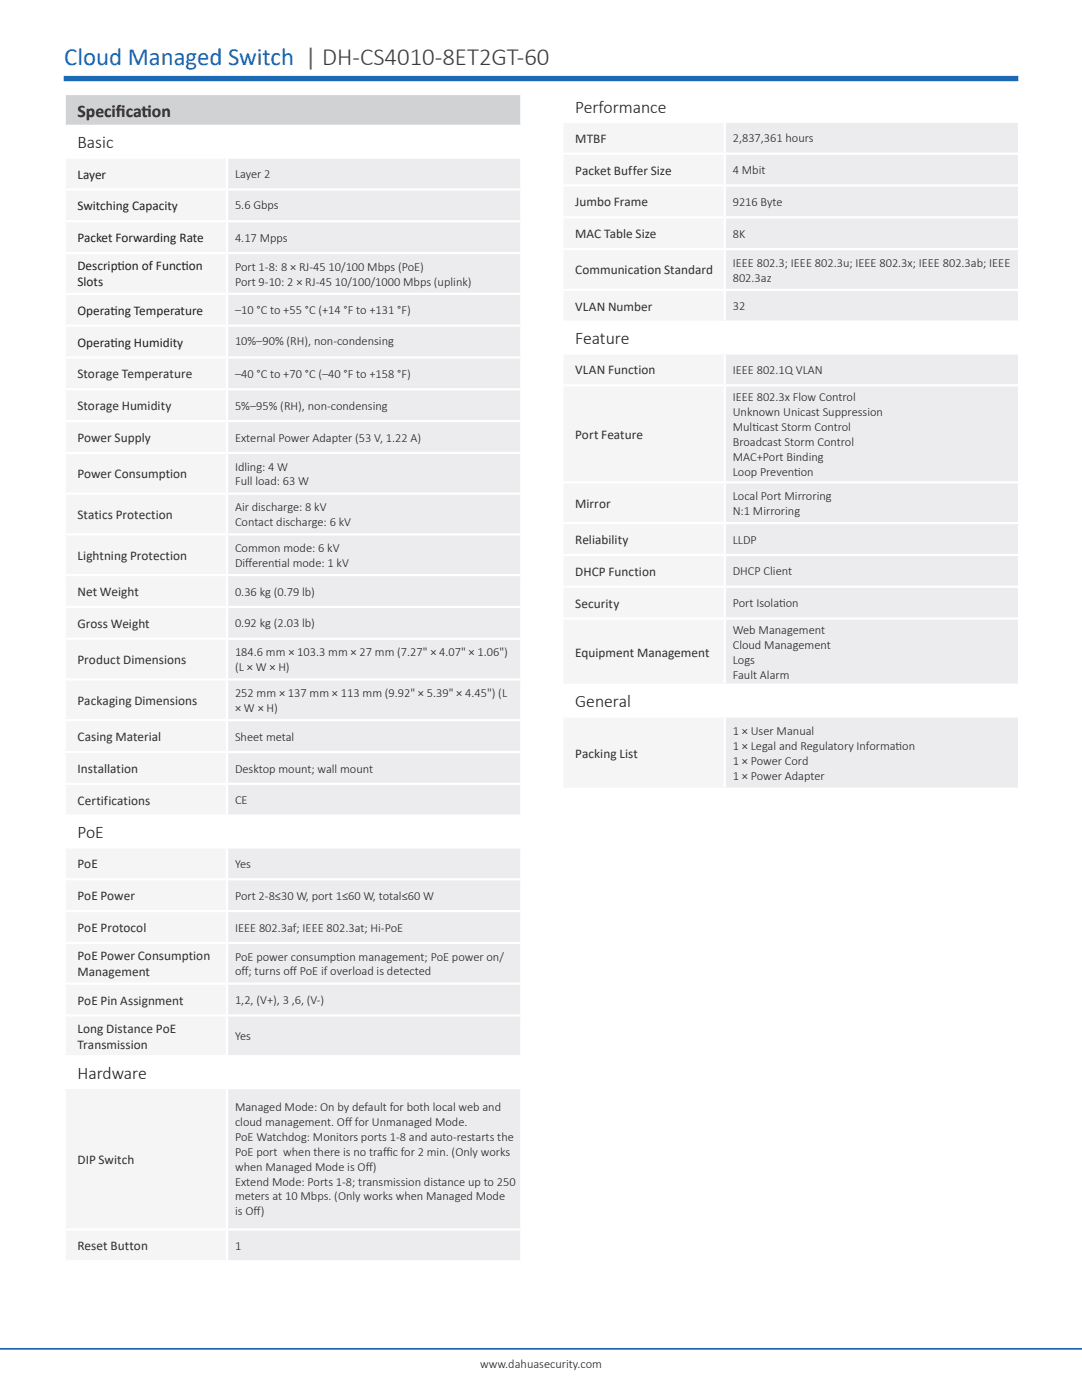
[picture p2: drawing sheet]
<svg xmlns="http://www.w3.org/2000/svg" width="216mm" height="279mm" viewBox="0 0 216 279" stroke-linecap="round" stroke-linejoin="round" font-family="sans-serif">
<defs><g id="words">
<text font-size="4.9" fill="#1e69b4" x="12.8" y="13">Cloud Managed Switch | DH-CS4010-8ET2GT-60</text>
<g font-size="3.5" fill="#231f20">
<text x="15.5" y="23.3">Specif</text>
<text x="23.1" y="23.3">icat</text>
<text x="28.3" y="23.3">ion</text>
<text x="114.8" y="22.5">Performance</text>
<text x="15.5" y="29.6">Basic</text>
<text x="114.8" y="68.7">Feature</text>
<text x="114.8" y="141.1">General</text>
<text x="15.5" y="167.3">PoE</text>
<text x="15.5" y="215.3">Hardware</text>
</g>
<g font-size="2.6" fill="#312f30">
<text x="114.8" y="28.5">MTBF</text>
<text x="114.8" y="34.8">Packet Buffer Size</text>
<text x="114.8" y="41.2">Jumbo Frame</text>
<text x="114.8" y="47.5">MAC Table Size</text>
<text x="114.8" y="54.8">Communication Standard</text>
<text x="114.8" y="62">VLAN Number</text>
<text x="15.5" y="75.5">Storage Temperature</text>
<text x="114.8" y="74.7">VLAN Function</text>
<text x="15.5" y="81.9">Storage Humidity</text>
<text x="15.5" y="88.2">Power Supply</text>
<text x="114.8" y="87.6">Port Feature</text>
<text x="15.5" y="95.4">Power Consumption</text>
<text x="114.8" y="101.3">Mirror</text>
<text x="15.5" y="103.6">Statics Protection</text>
<text x="15.5" y="111.7">Lightning Protection</text>
<text x="114.8" y="108.6">Reliability</text>
<text x="15.5" y="118.9">Net Weight</text>
<text x="114.8" y="114.9">DHCP Function</text>
<text x="15.5" y="125.3">Gross Weight</text>
<text x="114.8" y="121.3">Security</text>
<text x="114.8" y="131">Equipment Management</text>
<text x="15.5" y="132.5">Product Dimensions</text>
<text x="15.5" y="140.7">Packaging Dimensions</text>
<text x="15.5" y="147.9">Casing Material</text>
<text x="15.5" y="154.2">Installation</text>
<text x="114.8" y="151.2">Packing List</text>
<text x="15.5" y="160.6">Certifications</text>
<text x="15.5" y="173.3">PoE</text>
<text x="15.5" y="179.6">PoE Power</text>
<text x="15.5" y="186">PoE Protocol</text>
<text x="15.5" y="191.6">PoE Power Consumption</text>
<text x="15.5" y="194.8">Management</text>
<text x="15.5" y="200.5">PoE Pin Assignment</text>
<text x="15.5" y="206.1">Long Distance PoE</text>
<text x="15.5" y="209.3">Transmission</text>
<text x="15.5" y="232.2">DIP Switch</text>
<text x="15.5" y="249.5">Reset Button</text>
</g>
<g font-size="2.6" fill="#231f20">
<text x="15.5" y="35.6">Layer</text>
<text x="15.5" y="42">Switching Capacity</text>
<text x="15.5" y="48.3">Packet Forwarding Rate</text>
<text x="15.5" y="54">Descript</text>
<text x="23.5" y="54">ion of Funct</text>
<text x="36.2" y="54">ion</text>
<text x="15.5" y="57.2">Slots</text>
<text x="15.5" y="62.8">Operat</text>
<text x="22" y="62.8">ing Temperature</text>
<text x="15.5" y="69.2">Operat</text>
<text x="22" y="69.2">ing Humidity</text>
</g>
<g font-size="2.5" fill="#231f20">
<text x="146.2" y="28.4">2,837,361 hours</text>
<text x="46.9" y="35.6">Layer 2</text>
<text x="146.2" y="34.8">4 Mbit</text>
<text x="46.9" y="41.6">5.6 Gbps</text>
<text x="146.2" y="41.1">9216 Byte</text>
<text x="146.2" y="47.5">8K</text>
<text x="46.9" y="48.3">4.17 Mpps</text>
<text x="146.2" y="53.2">IEEE 802.3; IEEE 802.3u; IEEE 802.3x; IEEE 802.3ab; IEEE</text>
<text x="46.9" y="54">Port 1-8: 8 × RJ-45 10/100 Mbps (PoE)</text>
<text x="46.9" y="57">Port 9-10: 2 × RJ-45 10/100/1000 Mbps (uplink)</text>
<text x="146.2" y="56.2">802.3az</text>
<text x="46.9" y="62.7">–10 °C to +55 °C (+14 °F to +131 °F)</text>
<text x="146.2" y="61.9">32</text>
<text x="46.9" y="68.8">10%–90% (RH), non-condensing</text>
<text x="46.9" y="75.4">–40 °C to +70 °C (–40 °F to +158 °F)</text>
<text x="146.2" y="74.6">IEEE 802.1Q VLAN</text>
<text x="46.9" y="81.8">5%–95% (RH), non-condensing</text>
<text x="146.2" y="80.1">IEEE 802.3x Flow Control</text>
<text x="146.2" y="83.1">Unknown Unicast Suppression</text>
<text x="46.9" y="88.1">External Power Adapter (53 V, 1.22 A)</text>
<text x="146.2" y="86">Mult</text>
<text x="146.2" y="89">Broadcast Storm Control</text>
<text x="150.1" y="86">icast Storm Control</text>
<text x="46.9" y="93.9">Idling: 4 W</text>
<text x="146.2" y="92">MAC+Port Binding</text>
<text x="146.2" y="94.9">Loop Prevent</text>
<text x="158.5" y="94.9">ion</text>
<text x="46.9" y="96.9">Full load: 63 W</text>
<text x="146.2" y="99.8">Local Port Mirroring</text>
<text x="46.9" y="102">Air discharge: 8 kV</text>
<text x="46.9" y="105">Contact discharge: 6 kV</text>
<text x="146.2" y="102.7">N:1 Mirroring</text>
<text x="46.9" y="110.2">Common mode: 6 kV</text>
<text x="46.9" y="113.1">Dif</text>
<text x="48.9" y="113.1">ferent</text>
<text x="54.8" y="113.1">ial mode: 1 kV</text>
<text x="146.2" y="108.5">LLDP</text>
<text x="46.9" y="118.9">0.36 kg (0.79 lb)</text>
<text x="146.2" y="114.8">DHCP Client</text>
<text x="46.9" y="125.2">0.92 kg (2.03 lb)</text>
<text x="146.2" y="121.2">Port Isolat</text>
<text x="155.4" y="121.2">ion</text>
<text x="46.9" y="131">184.6 mm × 103.3 mm × 27 mm (7.27&quot; × 4.07&quot; × 1.06&quot;)</text>
<text x="146.2" y="126.5">Web Management</text>
<text x="146.2" y="129.5">Cloud Management</text>
<text x="46.9" y="133.9">(L × W × H)</text>
<text x="146.2" y="132.5">Logs</text>
<text x="146.2" y="135.4">Fault Alarm</text>
<text x="46.9" y="139.1">252 mm × 137 mm × 113 mm (9.92&quot; × 5.39&quot; × 4.45&quot;) (L</text>
<text x="46.9" y="142.1">× W × H)</text>
<text x="46.9" y="147.8">Sheet metal</text>
<text x="146.2" y="146.7">1 × User Manual</text>
<text x="146.2" y="149.7">1 × Legal and Regulatory Informat</text>
<text x="178.7" y="149.7">ion</text>
<text x="46.9" y="154.2">Desktop mount; wall mount</text>
<text x="146.2" y="152.6">1 × Power Cord</text>
<text x="146.2" y="155.6">1 × Power Adapter</text>
<text x="46.9" y="160.5">CE</text>
<text x="46.9" y="173.2">Yes</text>
<text x="46.9" y="179.6">Port 2-8≤30 W, port 1≤60 W, total≤60 W</text>
<text x="46.9" y="185.9">IEEE 802.3af; IEEE 802.3at; Hi-PoE</text>
<text x="46.9" y="191.7">PoE power consumpt</text>
<text x="67.1" y="191.7">ion management; PoE power on/</text>
<text x="46.9" y="194.7">of</text>
<text x="48.2" y="194.7">f; turns of</text>
<text x="57.8" y="194.7">f PoE if overload is detected</text>
<text x="46.9" y="200.4">1,2, (V+), 3 ,6, (V-)</text>
<text x="46.9" y="207.6">Yes</text>
<text x="46.9" y="221.8">Managed Mode: On by default for both local web and</text>
<text x="46.9" y="224.8">cloud management. Of</text>
<text x="46.9" y="227.7">PoE Watchdog: Monitors ports 1-8 and auto-restarts the</text>
<text x="68.8" y="224.8">f for Unmanaged Mode.</text>
<text x="46.9" y="230.7">PoE port when there is no traf</text>
<text x="46.9" y="233.7">when Managed Mode is Of</text>
<text x="73" y="233.7">f)</text>
<text x="76.4" y="230.7">f</text>
<text x="76.4" y="230.7">ic for 2 min. (Only works</text>
<text x="46.9" y="236.6">Extend Mode: Ports 1-8; transmission distance up to 250</text>
<text x="46.9" y="239.6">meters at 10 Mbps. (Only works when Managed Mode</text>
<text x="46.9" y="242.5">is Of</text>
<text x="50.6" y="242.5">f)</text>
<text x="46.9" y="249.5">1</text>
<text x="95.8" y="272.9">www.dahuasecurity.com</text>
</g>
</g></defs>
<path d="M0 269.2h215.9" fill="none" stroke="#1e69b4" stroke-width=".35"/>
<path d="M12.7 15.7h190.5" fill="none" stroke="#1e69b4" stroke-width="1.1" stroke-linecap="butt"/>
<path d="M12.9 18.8h91.1v6.3h-91.1z" fill="#d1d2d4"/>
<path d="M12.9 25.1h91.1v6.4h-91.1zM12.9 162.8h91.1v6.3h-91.1zM12.9 210.8h91.1v6.3h-91.1z" fill="#fff"/>
<path d="M12.9 31.5h32.4v6.3h-32.4zM12.9 37.8h32.4v6.4h-32.4z" fill="#f5f5f6"/>
<path d="M45.3 31.5h58.7v6.3h-58.7zM45.3 37.8h58.7v6.4h-58.7z" fill="#ececee"/>
<path d="M12.9 44.2h32.4v6.3h-32.4z" fill="#f5f5f6"/>
<path d="M45.3 44.2h58.7v6.3h-58.7z" fill="#ececee"/>
<path d="M12.9 50.5h32.4v8.1h-32.4zM12.9 65h32.4v6.3h-32.4z" fill="#f5f5f6"/>
<path d="M45.3 50.5h58.7v8.1h-58.7zM45.3 65h58.7v6.3h-58.7z" fill="#ececee"/>
<path d="M12.9 58.6h32.4v6.4h-32.4z" fill="#f5f5f6"/>
<path d="M45.3 58.6h58.7v6.4h-58.7z" fill="#ececee"/>
<path d="M12.9 71.3h32.4v6.4h-32.4zM12.9 77.7h32.4v6.3h-32.4zM12.9 84h32.4v6.4h-32.4zM12.9 90.4h32.4v8.1h-32.4z" fill="#f5f5f6"/>
<path d="M45.3 71.3h58.7v6.4h-58.7zM45.3 77.7h58.7v6.3h-58.7zM45.3 84h58.7v6.4h-58.7zM45.3 90.4h58.7v8.1h-58.7z" fill="#ececee"/>
<path d="M12.9 98.5h32.4v8.1h-32.4zM12.9 106.6h32.4v8.2h-32.4zM12.9 114.8h32.4v6.3h-32.4z" fill="#f5f5f6"/>
<path d="M45.3 98.5h58.7v8.1h-58.7zM45.3 106.6h58.7v8.2h-58.7zM45.3 114.8h58.7v6.3h-58.7z" fill="#ececee"/>
<path d="M12.9 121.1h32.4v6.4h-32.4zM12.9 127.5h32.4v8.1h-32.4zM12.9 135.6h32.4v8.1h-32.4zM12.9 143.7h32.4v6.4h-32.4zM12.9 156.4h32.4v6.4h-32.4z" fill="#f5f5f6"/>
<path d="M45.3 121.1h58.7v6.4h-58.7zM45.3 127.5h58.7v8.1h-58.7zM45.3 135.6h58.7v8.1h-58.7zM45.3 143.7h58.7v6.4h-58.7zM45.3 156.4h58.7v6.4h-58.7z" fill="#ececee"/>
<path d="M12.9 150.1h32.4v6.3h-32.4z" fill="#f5f5f6"/>
<path d="M45.3 150.1h58.7v6.3h-58.7z" fill="#ececee"/>
<path d="M12.9 169.1h32.4v6.4h-32.4zM12.9 217.1h32.4v28.3h-32.4z" fill="#f5f5f6"/>
<path d="M45.3 169.1h58.7v6.4h-58.7zM45.3 217.1h58.7v28.3h-58.7z" fill="#ececee"/>
<path d="M12.9 175.5h32.4v6.3h-32.4zM12.9 181.8h32.4v6.4h-32.4zM12.9 188.2h32.4v8.1h-32.4zM12.9 196.3h32.4v6.4h-32.4zM12.9 202.7h32.4v8.1h-32.4z" fill="#f5f5f6"/>
<path d="M45.3 175.5h58.7v6.3h-58.7zM45.3 181.8h58.7v6.4h-58.7zM45.3 188.2h58.7v8.1h-58.7zM45.3 196.3h58.7v6.4h-58.7zM45.3 202.7h58.7v8.1h-58.7z" fill="#ececee"/>
<path d="M12.9 245.4h32.4v6.3h-32.4z" fill="#f5f5f6"/>
<path d="M45.3 245.4h58.7v6.3h-58.7z" fill="#ececee"/>
<g fill="none" stroke="#fff" stroke-width=".44">
<path d="M12.7 18.8h91.5M12.9 19v5.9M104 19v5.9M12.7 25.1h91.5M12.7 31.5h91.5M12.7 37.8h91.5M12.9 25.3v5.9M12.9 31.7v5.9M12.9 38v5.9M45.3 31.7v5.9M45.3 38v5.9M104 25.3v5.9"/>
<path d="M104 31.7v5.9M104 38v5.9M12.7 44.2h91.5M12.7 50.5h91.5M12.7 58.6h91.5M12.9 44.4v5.9M12.9 50.7v7.7M12.9 58.9v5.9M45.3 44.4v5.9M45.3 50.7v7.7M45.3 58.9v5.9M104 44.4v5.9"/>
<path d="M104 50.7v7.7M104 58.9v5.9M12.7 65h91.5M12.7 71.3h91.5M12.7 77.7h91.5M12.9 65.2v5.9M12.9 71.6v5.9M12.9 77.9v5.9M45.3 65.2v5.9M45.3 71.6v5.9M45.3 77.9v5.9M104 65.2v5.9"/>
<path d="M104 71.6v5.9M104 77.9v5.9M12.7 84h91.5M12.7 90.4h91.5M12.7 98.5h91.5M12.9 84.3v5.9M12.9 90.6v7.7M12.9 98.7v7.7M45.3 84.3v5.9M45.3 90.6v7.7M45.3 98.7v7.7M104 84.3v5.9"/>
<path d="M104 90.6v7.7M104 98.7v7.7M12.7 106.6h91.5M12.7 114.8h91.5M12.9 106.9v7.7M12.9 115v5.9M45.3 106.9v7.7M45.3 115v5.9M104 106.9v7.7M104 115v5.9M12.7 121.1h91.5M12.7 127.5h91.5"/>
<path d="M12.7 135.6h91.5M12.9 121.3v6M12.9 127.7v7.7M12.9 135.8v7.7M45.3 121.3v6M45.3 127.7v7.7M45.3 135.8v7.7M104 121.3v6M104 127.7v7.7M104 135.8v7.7M12.7 143.7h91.5M12.7 150.1h91.5"/>
<path d="M12.7 156.4h91.5M12.9 144v5.9M12.9 150.3v5.9M12.9 156.7v5.9M45.3 144v5.9M45.3 150.3v5.9M45.3 156.7v5.9M104 144v5.9M104 150.3v5.9M104 156.7v5.9M12.7 162.8h91.5M12.7 169.1h91.5"/>
<path d="M12.7 175.5h91.5M12.9 163v5.9M12.9 169.4v5.9M12.9 175.7v5.9M45.3 169.4v5.9M45.3 175.7v5.9M104 163v5.9M104 169.4v5.9M104 175.7v5.9M12.7 181.8h91.5M12.7 188.2h91.5M12.7 196.3h91.5"/>
<path d="M12.9 182.1v5.9M12.9 188.4v7.7M12.9 196.5v5.9M45.3 182.1v5.9M45.3 188.4v7.7M45.3 196.5v5.9M104 182.1v5.9M104 188.4v7.7M104 196.5v5.9M12.7 202.7h91.5M12.7 210.8h91.5M12.7 217.1h91.5"/>
<path d="M12.9 202.9v7.7M12.9 211v5.9M12.9 217.4v27.7M45.3 202.9v7.7M45.3 217.4v27.7M104 202.9v7.7M104 211v5.9M104 217.4v27.7M12.7 245.4h91.5M12.7 251.7h91.5M12.9 245.6v5.9M45.3 245.6v5.9"/>
<path d="M104 245.6v5.9"/>
</g>
<path d="M112.2 18h91.1v6.3h-91.1zM112.2 64.2h91.1v6.3h-91.1zM112.2 136.7h91.1v6.3h-91.1z" fill="#fff"/>
<path d="M112.2 24.3h32.4v6.4h-32.4zM112.2 57.8h32.4v6.4h-32.4z" fill="#f5f5f6"/>
<path d="M144.6 24.3h58.7v6.4h-58.7zM144.6 57.8h58.7v6.4h-58.7z" fill="#ececee"/>
<path d="M112.2 30.7h32.4v6.3h-32.4zM112.2 37h32.4v6.4h-32.4zM112.2 43.4h32.4v6.3h-32.4zM112.2 49.7h32.4v8.1h-32.4z" fill="#f5f5f6"/>
<path d="M144.6 30.7h58.7v6.3h-58.7zM144.6 37h58.7v6.4h-58.7zM144.6 43.4h58.7v6.3h-58.7zM144.6 49.7h58.7v8.1h-58.7z" fill="#ececee"/>
<path d="M112.2 70.5h32.4v6.4h-32.4z" fill="#f5f5f6"/>
<path d="M144.6 70.5h58.7v6.4h-58.7z" fill="#ececee"/>
<path d="M112.2 76.9h32.4v19.4h-32.4zM112.2 96.3h32.4v8.1h-32.4zM112.2 104.4h32.4v6.3h-32.4zM112.2 110.7h32.4v6.4h-32.4zM112.2 117.1h32.4v6.3h-32.4z" fill="#f5f5f6"/>
<path d="M144.6 76.9h58.7v19.4h-58.7zM144.6 96.3h58.7v8.1h-58.7zM144.6 104.4h58.7v6.3h-58.7zM144.6 110.7h58.7v6.4h-58.7zM144.6 117.1h58.7v6.3h-58.7z" fill="#ececee"/>
<path d="M112.2 123.4h32.4v13.3h-32.4zM112.2 143h32.4v14.4h-32.4z" fill="#f5f5f6"/>
<path d="M144.6 123.4h58.7v13.3h-58.7zM144.6 143h58.7v14.4h-58.7z" fill="#ececee"/>
<g fill="none" stroke="#fff" stroke-width=".44">
<path d="M112 18h91.6M112.2 18.2v5.9M203.3 18.2v5.9M112 24.3h91.6M112 30.7h91.6M112 37h91.6M112.2 24.5v5.9M112.2 30.9v5.9M112.2 37.2v5.9M144.6 24.5v5.9M144.6 30.9v5.9M144.6 37.2v5.9"/>
<path d="M203.3 24.5v5.9M203.3 30.9v5.9M203.3 37.2v5.9M112 43.4h91.6M112 49.7h91.6M112 57.8h91.6M112.2 43.6v5.9M112.2 49.9v7.7M112.2 58.1v5.9M144.6 43.6v5.9M144.6 49.9v7.7M144.6 58.1v5.9"/>
<path d="M203.3 43.6v5.9M203.3 49.9v7.7M203.3 58.1v5.9M112 64.2h91.6M112 70.5h91.6M112 76.9h91.6M112.2 64.4v5.9M112.2 70.8v5.9M112.2 77.1v18.9M144.6 70.8v5.9M144.6 77.1v18.9M203.3 64.4v5.9"/>
<path d="M203.3 70.8v5.9M203.3 77.1v18.9M112 96.3h91.6M112.2 96.5v7.7M144.6 96.5v7.7M203.3 96.5v7.7M112 104.4h91.6M112 110.7h91.6M112 117.1h91.6M112.2 104.6v5.9M112.2 111v5.9M112.2 117.3v5.9"/>
<path d="M144.6 104.6v5.9M144.6 111v5.9M144.6 117.3v5.9M203.3 104.6v5.9M203.3 111v5.9M203.3 117.3v5.9M112 136.7h91.6M112 123.4h91.6M112.2 123.7v12.7M112.2 136.9v5.9M144.6 123.7v12.7M203.3 123.7v12.7"/>
<path d="M203.3 136.9v5.9M112 143h91.6M112 157.4h91.6M112.2 143.2v14M144.6 143.2v14M203.3 143.2v14"/>
</g>
<use href="#words"/>
</svg>
